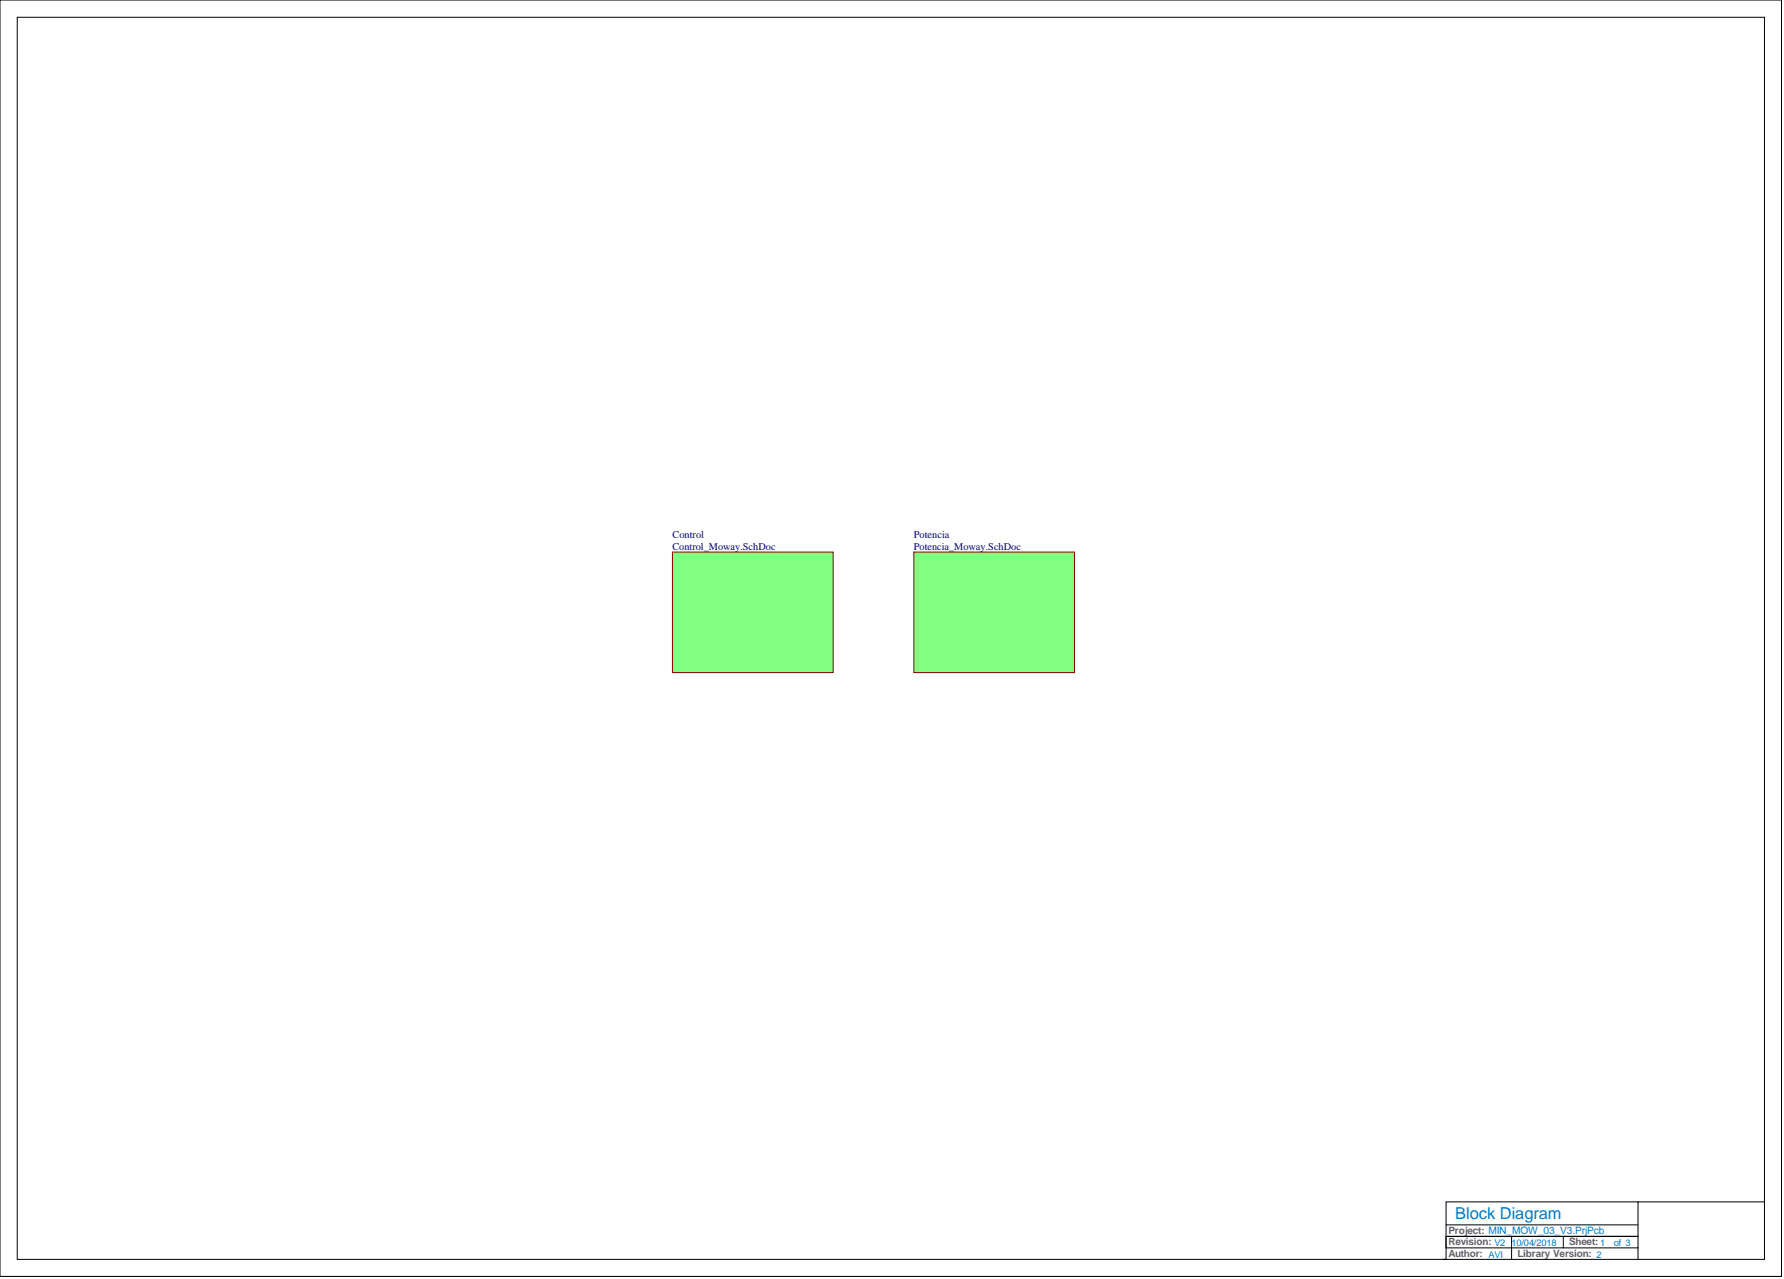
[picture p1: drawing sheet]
<svg xmlns="http://www.w3.org/2000/svg" width="393mm" height="282mm" viewBox="0 0 393 282" stroke-linecap="round" stroke-linejoin="round" font-family="sans-serif">
<defs><g id="words">
<text font-size="3.6" fill="#007ac9" x="320.9" y="268.7">Block Diagram</text>
<g font-size="2.3" fill="#000080">
<text x="148.3" y="118.6">Control</text>
<text x="201.5" y="118.6">Potencia</text>
<text x="148.3" y="121.2">Control_Moway.SchDoc</text>
<text x="201.5" y="121.2">Potencia_Moway.SchDoc</text>
</g>
<g font-size="2.2" fill="#616365">
<text x="319.3" y="274.5">Revision: V2</text>
<text x="319.3" y="271.9">Project: MIN_MOW_03_V3.PrjPcb</text>
<text x="346" y="274.5">Sheet:1</text>
<text x="319.3" y="277">Author: AVI</text>
<text x="334.6" y="277">Library Version: 2</text>
</g>
<g font-size="2.1" fill="#007ac9">
<text x="333.3" y="274.6">10/04/2018</text>
<text x="355.8" y="274.6">of 3</text>
</g>
</g></defs>
<path d="M0 0h392.8v281.3h-392.8z" fill="#fff" stroke="#000" stroke-width=".22"/>
<path d="M3.8 3.8h385.2v273.7h-385.2zM318.8 272.5h42.4M318.8 269.9h42.4M333.3 272.5v5M344.7 272.5v2.5M361.2 264.9h-42.4v10.1h42.4M361.2 272.5h-42.4v5h-.7M361.2 272.5v5M389 264.9h-27.8v7.6" fill="none" stroke="#000" stroke-width=".22"/>
<g fill="#80ff80" stroke="#800000" stroke-width=".22">
<path d="M148.3 121.7h35.4v26.5h-35.4z"/>
<path d="M201.5 121.7h35.4v26.5h-35.4z"/>
</g>
<use href="#words"/>
</svg>
